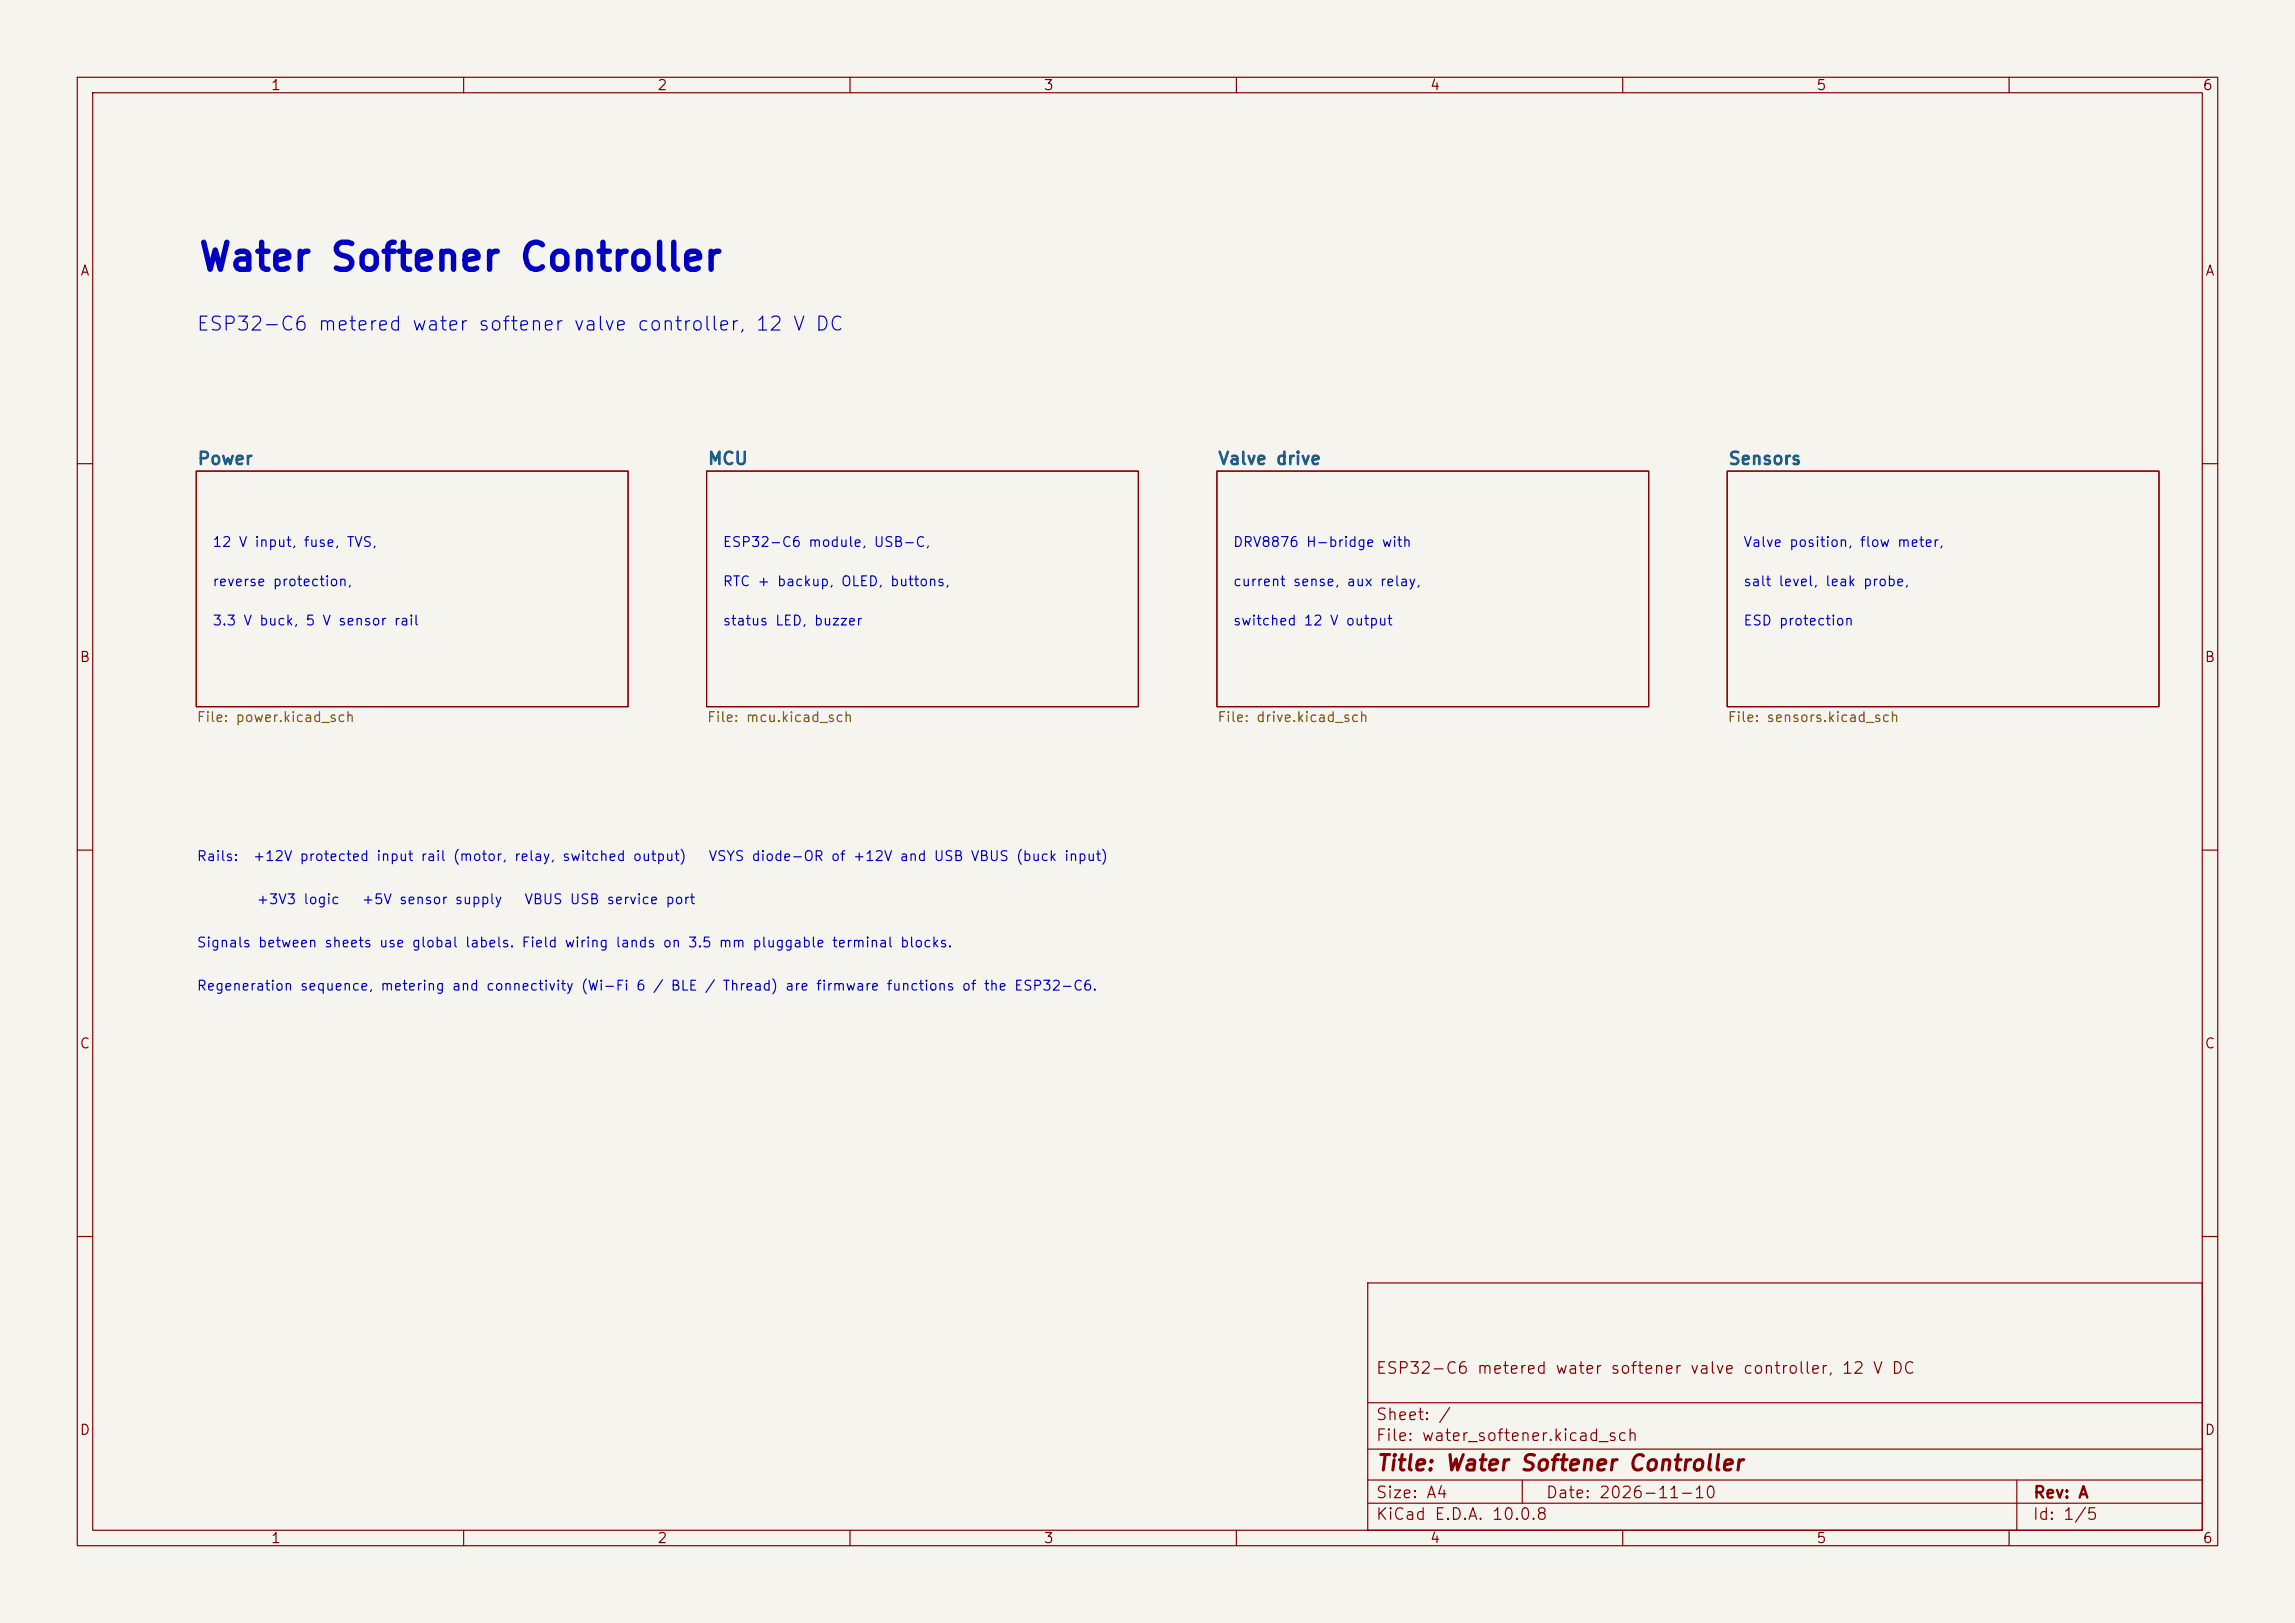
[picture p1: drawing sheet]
<svg xmlns="http://www.w3.org/2000/svg" width="297mm" height="210mm" viewBox="0 0 297 210" stroke-linecap="round" stroke-linejoin="round" font-family="sans-serif">
<defs><g id="words">
<text font-size="3.5" fill="#0000c2" x="25.5" y="35.9">Water Softener Controller</text>
<text font-size="2" fill="#840000" x="178" y="190.8">Title: Water Softener Controller</text>
<text font-size="1.8" fill="#0000c2" x="25.3" y="43.2">ESP32-C6 metered water softener valve controller, 12 V DC</text>
<g font-size="1.6" fill="#006464">
<text x="25.5" y="60.5">Power</text>
<text x="91.5" y="60.5">MCU</text>
<text x="157.5" y="60.5">Valve drive</text>
<text x="223.6" y="60.5">Sensors</text>
</g>
<g font-size="1.5" fill="#840000">
<text x="178" y="178.1">ESP32-C6 metered water softener valve controller, 12 V DC</text>
<text x="178" y="184.1">Sheet: /</text>
<text x="178" y="186.8">File: water_softener.kicad_sch</text>
<text x="178" y="197">KiCad E.D.A. 10.0.8</text>
<text x="178" y="194.2">Size: A4</text>
<text x="200" y="194.2">Date: 2026-11-10</text>
<text x="263" y="197">Id: 1/5</text>
<text x="263" y="194.2">Rev: A</text>
</g>
<g font-size="1.3" fill="#840000">
<text x="35" y="12">1</text>
<text x="85" y="12">2</text>
<text x="135" y="12">3</text>
<text x="185" y="12">4</text>
<text x="235" y="12">5</text>
<text x="285" y="12">6</text>
<text x="10.3" y="36">A</text>
<text x="285.3" y="36">A</text>
<text x="10.2" y="86">B</text>
<text x="285.2" y="86">B</text>
<text x="10.2" y="136">C</text>
<text x="285.2" y="136">C</text>
<text x="10.2" y="186">D</text>
<text x="285.2" y="186">D</text>
<text x="35" y="200">1</text>
<text x="85" y="200">2</text>
<text x="135" y="200">3</text>
<text x="185" y="200">4</text>
<text x="235" y="200">5</text>
<text x="285" y="200">6</text>
</g>
<g font-size="1.3" fill="#0000c2">
<text x="27.4" y="71.1">12 V input, fuse, TVS,</text>
<text x="93.4" y="71.1">ESP32-C6 module, USB-C,</text>
<text x="159.5" y="71.1">DRV8876 H-bridge with</text>
<text x="225.5" y="71.1">Valve position, flow meter,</text>
<text x="27.4" y="76.2">reverse protection,</text>
<text x="93.4" y="76.2">RTC + backup, OLED, buttons,</text>
<text x="159.5" y="76.2">current sense, aux relay,</text>
<text x="225.5" y="76.2">salt level, leak probe,</text>
<text x="27.4" y="81.3">3.3 V buck, 5 V sensor rail</text>
<text x="93.4" y="81.3">status LED, buzzer</text>
<text x="159.5" y="81.3">switched 12 V output</text>
<text x="225.5" y="81.3">ESD protection</text>
<text x="25.4" y="111.7">Rails:</text>
<text x="32.6" y="111.7">+12V protected input rail (motor, relay, switched output)</text>
<text x="91.6" y="111.7">VSYS diode-OR of +12V and USB VBUS (buck input)</text>
<text x="33.1" y="117.3">+3V3 logic</text>
<text x="46.7" y="117.3">+5V sensor supply</text>
<text x="67.8" y="117.3">VBUS USB service port</text>
<text x="25.4" y="122.9">Signals between sheets use global labels. Field wiring lands on 3.5 mm pluggable terminal blocks.</text>
<text x="25.4" y="128.5">Regeneration sequence, metering and connectivity (Wi-Fi 6 / BLE / Thread) are firmware functions of the ESP32-C6.</text>
</g>
<g font-size="1.3" fill="#725600">
<text x="25.4" y="93.7">File: power.kicad_sch</text>
<text x="91.4" y="93.7">File: mcu.kicad_sch</text>
<text x="157.5" y="93.7">File: drive.kicad_sch</text>
<text x="223.5" y="93.7">File: sensors.kicad_sch</text>
</g>
</g></defs>
<path d="M0 0h297v210h-297z" fill="#f5f4ef" stroke="#f5f4ef" stroke-width=".13"/>
<g fill="none" stroke="#840000" stroke-width=".15">
<path d="M10 10h277v190h-277zM12 12h273v186h-273zM60 10v2M110 10v2M160 10v2M210 10v2M260 10v2M10 60h2M25.4 61h55.9v30.4h-55.9zM91.4 61h55.9v30.4h-55.9zM157.5 61h55.9v30.4h-55.9zM223.5 61h55.9v30.4h-55.9z"/>
<path d="M285 60h2M10 110h2M285 110h2M10 160h2M177 166h108v32h-108zM285 160h2M60 198v2M110 198v2M160 198v2M177 194.5h108M177 191.5h108M177 187.5h108"/>
<path d="M177 181.5h108M197 191.5v3M210 198v2M260 198v2M261 191.5v6.5"/>
</g>
<use href="#words"/>
</svg>
